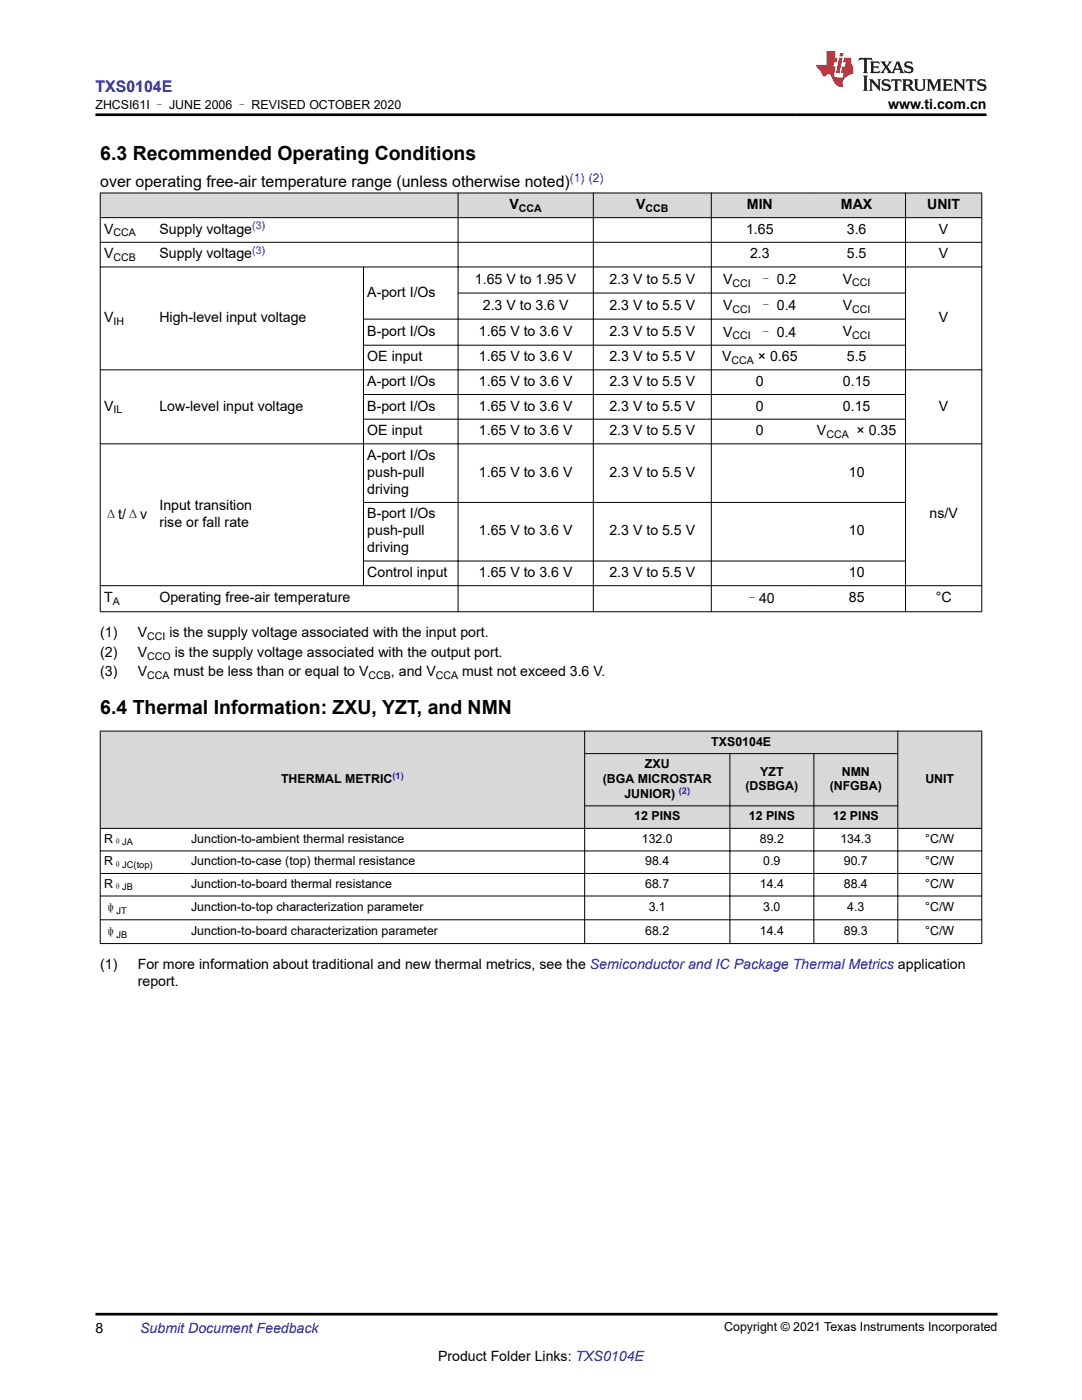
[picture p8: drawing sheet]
<svg xmlns="http://www.w3.org/2000/svg" width="216mm" height="279mm" viewBox="0 0 216 279" stroke-linecap="round" stroke-linejoin="round" font-family="sans-serif">
<defs><g id="words">
<g font-size="3.9">
<text x="20" y="31.9">6.3 Recommended Operating Conditions</text>
<text x="20" y="142.5">6.4 Thermal Information: ZXU, YZT, and NMN</text>
</g>
<text font-size="3.2" fill="#00f" x="19" y="18.3">TXS0104E</text>
<text font-size="3.2" x="20" y="37.4">over operating free-air temperature range (unless otherwise noted)</text>
<g font-size="2.8">
<text x="177.2" y="21.7">www.ti.com.cn</text>
<text x="101.7" y="41.7">V</text>
<text x="126.9" y="41.7">V</text>
<text x="149" y="41.7">MIN</text>
<text x="167.8" y="41.7">MAX</text>
<text x="185" y="41.7">UNIT</text>
<text x="20.8" y="46.6">V</text>
<text x="31.8" y="46.6">Supply voltage</text>
<text x="148.9" y="46.6">1.65</text>
<text x="169" y="46.6">3.6</text>
<text x="187.4" y="46.6">V</text>
<text x="20.8" y="51.5">V</text>
<text x="31.8" y="51.5">Supply voltage</text>
<text x="149.7" y="51.5">2.3</text>
<text x="169" y="51.5">5.5</text>
<text x="187.4" y="51.5">V</text>
<text x="73.3" y="59.2">A-port I/Os</text>
<text x="94.8" y="56.6">1.65 V to 1.95 V</text>
<text x="121.6" y="56.6">2.3 V to 5.5 V</text>
<text x="144.3" y="56.8">V</text>
<text x="151.4" y="56.8">– 0.2</text>
<text x="168.2" y="56.6">V</text>
<text x="20.8" y="64.3">V</text>
<text x="31.8" y="64.3">High-level input voltage</text>
<text x="96.3" y="61.8">2.3 V to 3.6 V</text>
<text x="121.6" y="61.8">2.3 V to 5.5 V</text>
<text x="144.3" y="62">V</text>
<text x="151.4" y="62">– 0.4</text>
<text x="168.2" y="61.8">V</text>
<text x="187.4" y="64.3">V</text>
<text x="73.3" y="67">B-port I/Os</text>
<text x="95.6" y="67">1.65 V to 3.6 V</text>
<text x="121.6" y="67">2.3 V to 5.5 V</text>
<text x="144.3" y="67.2">V</text>
<text x="151.4" y="67.2">– 0.4</text>
<text x="168.2" y="67">V</text>
<text x="73.3" y="77">A-port I/Os</text>
<text x="73.3" y="72.1">OE input</text>
<text x="95.6" y="77">1.65 V to 3.6 V</text>
<text x="95.6" y="72.1">1.65 V to 3.6 V</text>
<text x="121.6" y="77">2.3 V to 5.5 V</text>
<text x="121.6" y="72.1">2.3 V to 5.5 V</text>
<text x="144.1" y="72.1">V</text>
<text x="150.8" y="77">0</text>
<text x="151.2" y="72.1">× 0.65</text>
<text x="168.2" y="77">0.15</text>
<text x="169" y="72.1">5.5</text>
<text x="20.8" y="81.9">V</text>
<text x="31.8" y="81.9">Low-level input voltage</text>
<text x="73.3" y="81.9">B-port I/Os</text>
<text x="95.6" y="81.9">1.65 V to 3.6 V</text>
<text x="121.6" y="81.9">2.3 V to 5.5 V</text>
<text x="150.8" y="81.9">0</text>
<text x="168.2" y="81.9">0.15</text>
<text x="187.4" y="81.9">V</text>
<text x="73.3" y="86.8">OE input</text>
<text x="95.6" y="86.8">1.65 V to 3.6 V</text>
<text x="121.6" y="86.8">2.3 V to 5.5 V</text>
<text x="150.8" y="86.8">0</text>
<text x="163" y="86.8">V</text>
<text x="170.9" y="86.8">× 0.35</text>
<text x="73.3" y="91.8">A-port I/Os</text>
<text x="73.3" y="95.2">push-pull</text>
<text x="95.6" y="95.2">1.65 V to 3.6 V</text>
<text x="121.6" y="95.2">2.3 V to 5.5 V</text>
<text x="169.4" y="95.2">10</text>
<text x="31.8" y="101.8">Input transition</text>
<text x="73.3" y="98.5">driving</text>
<text x="20.8" y="103.6">Δt/Δv</text>
<text x="31.8" y="105.2">rise or fall rate</text>
<text x="73.3" y="103.5">B-port I/Os</text>
<text x="73.3" y="106.8">push-pull</text>
<text x="95.6" y="106.8">1.65 V to 3.6 V</text>
<text x="121.6" y="106.8">2.3 V to 5.5 V</text>
<text x="169.4" y="106.8">10</text>
<text x="185.5" y="103.5">ns/V</text>
<text x="73.3" y="110.2">driving</text>
<text x="73.3" y="115.2">Control input</text>
<text x="95.6" y="115.2">1.65 V to 3.6 V</text>
<text x="121.6" y="115.2">2.3 V to 5.5 V</text>
<text x="169.4" y="115.2">10</text>
<text x="20.8" y="120.2">T</text>
<text x="31.8" y="120.2">Operating free-air temperature</text>
<text x="148.6" y="120.4">–40</text>
<text x="169.4" y="120.2">85</text>
<text x="186.7" y="120.2">°C</text>
<text x="20" y="127.2">(1)</text>
<text x="20" y="131.1">(2)</text>
<text x="27.5" y="127.2">V</text>
<text x="27.5" y="131.1">V</text>
<text x="33.8" y="127.2">is the supply voltage associated with the input port.</text>
<text x="34.9" y="131.1">is the supply voltage associated with the output port.</text>
<text x="20" y="135">(3)</text>
<text x="27.5" y="135">V</text>
<text x="34.6" y="135">must be less than or equal to V</text>
<text x="78" y="135">, and V</text>
<text x="92.2" y="135">must not exceed 3.6 V.</text>
<text x="20" y="193.4">(1)</text>
<text x="27.5" y="196.8">report.</text>
<text x="27.5" y="193.4">For more information about traditional and new thermal metrics, see the Semiconductor and IC Package Thermal Metrics application</text>
<text x="19" y="266">8</text>
<text x="87.4" y="271.7">Product Folder Links: TXS0104E</text>
</g>
<text font-size="2.8" fill="#00f" x="28" y="266">Submit Document Feedback</text>
<g font-size="2.5">
<text x="19" y="21.8">ZHCSI61I – JUNE 2006 – REVISED OCTOBER 2020</text>
<text x="141.9" y="148.8">TXS0104E</text>
<text x="128.7" y="153.3">ZXU</text>
<text x="151.7" y="154.8">YZT</text>
<text x="168" y="154.8">NMN</text>
<text x="56.1" y="156.3">THERMAL METRIC</text>
<text x="120.3" y="156.3">(BGA MICROSTAR</text>
<text x="124.6" y="159.2">JUNIOR)</text>
<text x="148.7" y="157.7">(DSBGA)</text>
<text x="165.6" y="157.7">(NFGBA)</text>
<text x="184.6" y="156.3">UNIT</text>
<text x="126.6" y="163.7">12 PINS</text>
<text x="149.4" y="163.7">12 PINS</text>
<text x="166.2" y="163.7">12 PINS</text>
<text x="20.8" y="172.7">R</text>
<text x="20.8" y="168.2">R</text>
<text x="38.1" y="168.2">Junction-to-ambient thermal resistance</text>
<text x="38.1" y="172.7">Junction-to-case (top) thermal resistance</text>
<text x="128.1" y="168.2">132.0</text>
<text x="128.7" y="172.7">98.4</text>
<text x="151.6" y="168.2">89.2</text>
<text x="152.3" y="172.7">0.9</text>
<text x="167.7" y="168.2">134.3</text>
<text x="168.4" y="172.7">90.7</text>
<text x="184.6" y="168.2">°C/W</text>
<text x="184.6" y="172.7">°C/W</text>
<text x="20.8" y="177.2">R</text>
<text x="38.1" y="177.2">Junction-to-board thermal resistance</text>
<text x="128.7" y="177.2">68.7</text>
<text x="151.6" y="177.2">14.4</text>
<text x="168.4" y="177.2">88.4</text>
<text x="184.6" y="177.2">°C/W</text>
<text x="20.8" y="182">ψ</text>
<text x="38.1" y="181.8">Junction-to-top characterization parameter</text>
<text x="129.4" y="181.8">3.1</text>
<text x="152.3" y="181.8">3.0</text>
<text x="169.1" y="181.8">4.3</text>
<text x="184.6" y="181.8">°C/W</text>
<text x="20.8" y="186.7">ψ</text>
<text x="38.1" y="186.6">Junction-to-board characterization parameter</text>
<text x="128.7" y="186.6">68.2</text>
<text x="151.6" y="186.6">14.4</text>
<text x="168.4" y="186.6">89.3</text>
<text x="184.6" y="186.6">°C/W</text>
<text x="144.5" y="265.7">Copyright © 2021 Texas Instruments Incorporated</text>
</g>
<text font-size="2.4" fill="#00f" x="113.7" y="36.3">(1) (2)</text>
<g font-size="2.1">
<text x="22.7" y="47.2">CCA</text>
<text x="103.5" y="42.3">CCA</text>
<text x="128.8" y="42.3">CCB</text>
<text x="22.6" y="52.1">CCB</text>
<text x="146.2" y="57.3">CCI</text>
<text x="170.1" y="57.2">CCI</text>
<text x="22.6" y="64.8">IH</text>
<text x="146.2" y="62.5">CCI</text>
<text x="170.1" y="62.4">CCI</text>
<text x="146.2" y="67.7">CCI</text>
<text x="170.1" y="67.6">CCI</text>
<text x="146" y="72.6">CCA</text>
<text x="22.7" y="82.5">IL</text>
<text x="164.9" y="87.4">CCA</text>
<text x="22.5" y="120.8">A</text>
<text x="29.4" y="131.6">CCO</text>
<text x="29.4" y="127.7">CCI</text>
<text x="29.4" y="135.6">CCA</text>
<text x="73.5" y="135.6">CCB</text>
<text x="87" y="135.6">CCA</text>
</g>
<g font-size="2.1" fill="#00f">
<text x="50.3" y="45.7">(3)</text>
<text x="50.3" y="50.6">(3)</text>
</g>
<g font-size="1.9" fill="#00f">
<text x="78.3" y="155.4">(1)</text>
<text x="135.4" y="158.4">(2)</text>
</g>
<g font-size="1.9">
<text x="22.6" y="168.7">θJA</text>
<text x="22.6" y="173.2">θJC(top)</text>
<text x="22.6" y="177.7">θJB</text>
<text x="23.2" y="182.4">JT</text>
<text x="23.2" y="187.2">JB</text>
</g>
</g></defs>
<g fill="#d8d8d8">
<path d="M20 38.5h175.9v4.9h-175.9z" fill-rule="evenodd"/>
<path d="M20.1 38.6h71.2v4.8h-71.2z" fill-rule="evenodd"/>
<path d="M91.5 38.6h26.8v4.8h-26.8z" fill-rule="evenodd"/>
<path d="M118.5 38.6h23.4v4.8h-23.4z" fill-rule="evenodd"/>
<path d="M142 38.6h19.3v4.8h-19.3z" fill-rule="evenodd"/>
<path d="M161.3 38.6h19.3v4.8h-19.3z" fill-rule="evenodd"/>
<path d="M180.7 38.6h15.1v4.8h-15.1z" fill-rule="evenodd"/>
</g>
<g fill="none" stroke="#000" stroke-width=".2">
<path d="M19.9 38.5h176.1M20 38.5v83.7M91.4 38.5v83.7M118.4 38.5v83.7M141.9 38.5v83.7M180.7 38.5v83.7M195.9 38.5v83.7M19.9 43.4h176.1M19.9 48.4h176.1M19.9 53.3h176.1M72.5 53.2v63.7M91.3 58.5h89.4"/>
<path d="M19.9 73.8h176.1M72.5 68.9h108.2M72.5 78.7h108.2M180.7 63.7h-108.2M19.9 88.6h176.1M72.5 83.7h108.2M19.9 116.9h176.1M72.5 100.3h108.2M72.5 112h108.2M19.9 122.1h176.1"/>
</g>
<g fill="#d8d8d8">
<path d="M20 145.9h175.9v4.5h-175.9z" fill-rule="evenodd"/>
<path d="M20 150.4h175.9v10.4h-175.9z" fill-rule="evenodd"/>
<path d="M20 160.8h175.9v4.5h-175.9z" fill-rule="evenodd"/>
<path d="M20.1 146h96.5v19.3h-96.5z" fill-rule="evenodd"/>
<path d="M116.7 146h62.4v4.3h-62.4z" fill-rule="evenodd"/>
<path d="M179.2 146h16.6v19.3h-16.6z" fill-rule="evenodd"/>
<path d="M116.7 150.5h28.9v10.3h-28.9z" fill-rule="evenodd"/>
<path d="M145.7 150.5h16.6v10.3h-16.6z" fill-rule="evenodd"/>
<path d="M162.5 150.5h16.6v10.3h-16.6z" fill-rule="evenodd"/>
<path d="M116.7 160.9h28.9v4.4h-28.9z" fill-rule="evenodd"/>
<path d="M145.7 160.9h16.6v4.4h-16.6z" fill-rule="evenodd"/>
<path d="M162.5 160.9h16.6v4.4h-16.6z" fill-rule="evenodd"/>
</g>
<g fill="none" stroke="#000" stroke-width=".2">
<path d="M19.9 145.9h176.1M20 145.8v42.6M116.6 150.4h62.6M116.7 145.8v42.6M145.6 150.3v38.1M162.4 150.3v38.1M179.1 145.8v42.6M195.9 145.8v42.6M19.9 165.3h176.1M19.9 169.8h176.1M19.9 174.3h176.1M19.9 178.8h176.1"/>
<path d="M116.6 160.8h62.6M19.9 183.6h176.1M19.9 188.3h176.1"/>
</g>
<path d="M171.5 11.6l-.2 .5 .5-.2h.6v.1v2.2l-.2 .4h1l-.2-.4v-2.2v-.1h.5l.6 .2-.2-.5zM173.6 12.3l.2 .4v1.5l-.2 .4h1.9l.1-.6a1.08 1.08 0 0 1-1.3 .2v-.7h.6l.4 .2v-.7l-.4 .2h-.6v-.5l.2-.2a1 1 0 0 1 1 .3l-.1-.5zM175.7 12.3l.9 1.1-1 1.2h.9l-.2-.2 .5-.8 .4 .8-.2 .2h1.6l-.2-.2 .2-.5h.9l.1 .5-.1 .2h.9l-.2-.3-.8-2h-.5l-.9 2.2-.9-1.1 .9-1.1h-.8l.2 .2-.4 .6-.4-.6 .2-.2zM179 12.7l.4 1h-.7zM180.7 12.4a.65 .65 0 0 0-.2 .7 .65 .65 0 0 0 .6 .5l.6 .1 .1 .3a.79 .79 0 0 1-.7 .4 .79 .79 0 0 1-.7-.5l.1 .7 .2-.1a.93 .93 0 0 0 1.1 .1 .93 .93 0 0 0 .4-1 1.46 1.46 0 0 0-1.2-.6l-.1-.3a1.09 1.09 0 0 1 1.2 .2l-.2-.6-.1 .1-.5-.2zM172.2 15.1l.2 .4v2.2l-.2 .4h1l-.2-.4v-2.2l.2-.4zM173.4 15.8l.2 .4v1.5l-.2 .4h.8l-.3-.4 .1-1.3 1.6 1.8v-2l.2-.4h-.7l.1 .2 .1 1.1-1.2-1.3zM176.2 15.9a.65 .65 0 0 0-.2 .8 .65 .65 0 0 0 .6 .4l.6 .2 .1 .2a.79 .79 0 0 1-.7 .4 .79 .79 0 0 1-.7-.5l.1 .7 .2-.1a.93 .93 0 0 0 1.1 .1 .93 .93 0 0 0 .4-.9 1.46 1.46 0 0 0-1.2-.6l-.1-.4a1.09 1.09 0 0 1 1.2 .2l-.1-.6-.2 .1-.5-.1zM177.9 15.8l-.1 .6a.63 .63 0 0 1 .8-.3v1.6l-.3 .4h1l-.2-.4v-1.6a.66 .66 0 0 1 .8 .3l-.1-.6zM180 15.8l.2 .4v1.5l-.2 .4h1l-.2-.2-.1-.7h.5l.1 .2a.79 .79 0 0 0 1.2 .6l-1-.9a.61 .61 0 0 0 .6-.6 .61 .61 0 0 0-.5-.7zM180.8 16.1h.1a.47 .47 0 0 1 .5 .1 .47 .47 0 0 1 .1 .5l-.1 .1-.7 .1zM182.3 15.8l.2 .2a2.27 2.27 0 0 0 .4 2 1.04 1.04 0 0 0 1.7-.7v-1.3l.2-.2h-.8l.2 .4v1.1a.6 .6 0 0 1-.6 .6 .6 .6 0 0 1-.6-.6v-1.1l.3-.4zM184.9 15.8l.2 .4v1.5l-.2 .4h.8l-.3-.4v-1.4l.9 1.9 .9-1.9v1.4l-.3 .4h1l-.2-.4v-1.5l.2-.4h-.8l-.7 1.5-.6-1.5zM188.1 15.8l.2 .4v1.5l-.2 .4h1.9l.1-.6a1.09 1.09 0 0 1-1.3 .2v-.7h.6l.4 .2v-.6l-.4 .2h-.6v-.6l.2-.1a1.01 1.01 0 0 1 1 .3l-.1-.6zM190.2 15.8l.3 .4v1.5l-.3 .4h.8l-.2-.4v-1.3l1.6 1.8v-2l.2-.4h-.7l.2 .2v1.1l-1.2-1.3zM192.8 15.8l-.1 .6a.63 .63 0 0 1 .8-.3v1.6l-.3 .4h1l-.2-.4v-1.6a.66 .66 0 0 1 .8 .3l-.1-.6zM195.2 15.9a.65 .65 0 0 0-.2 .8 .65 .65 0 0 0 .6 .4l.6 .2 .2 .2a.79 .79 0 0 1-.7 .4 .79 .79 0 0 1-.7-.5l.1 .7 .2-.1a.93 .93 0 0 0 1 .1 .93 .93 0 0 0 .5-.9 1.46 1.46 0 0 0-1.3-.6v-.4a1.09 1.09 0 0 1 1.2 .2l-.2-.6-.2 .1-.5-.1z" fill="#231f20"/>
<path d="M164.9 10.2v2.8h-2l.1 .3 .8 1a.95 .95 0 0 0 1 .9 .59 .59 0 0 1 .5-.4 .59 .59 0 0 1 .5 .4l.4 .7a1.59 1.59 0 0 0 2.1 1.4 1.61 1.61 0 0 1 1-2.3l1-.3-.1-1.5a1.59 1.59 0 0 1-.3-1.7h-1.5l-.2 .9h.6l-.2 .9h-.5l-.2 1v.2l.4 .1-.1 .9h-.7a.73 .73 0 0 1-1-.7l.3-1.5h-.5l.1-.9h.5l.2-.9h-.5v-1.3zM167.4 11.5l-.6 3.1h.7l.6-3.1zM167.6 10.6l-.1 .6h.7l.1-.6z" fill="#ed1c24"/>
<path d="M19 22.9h177.8M19 262.3h180" fill="none" stroke="#000" stroke-width=".53"/>
<use href="#words"/>
</svg>
